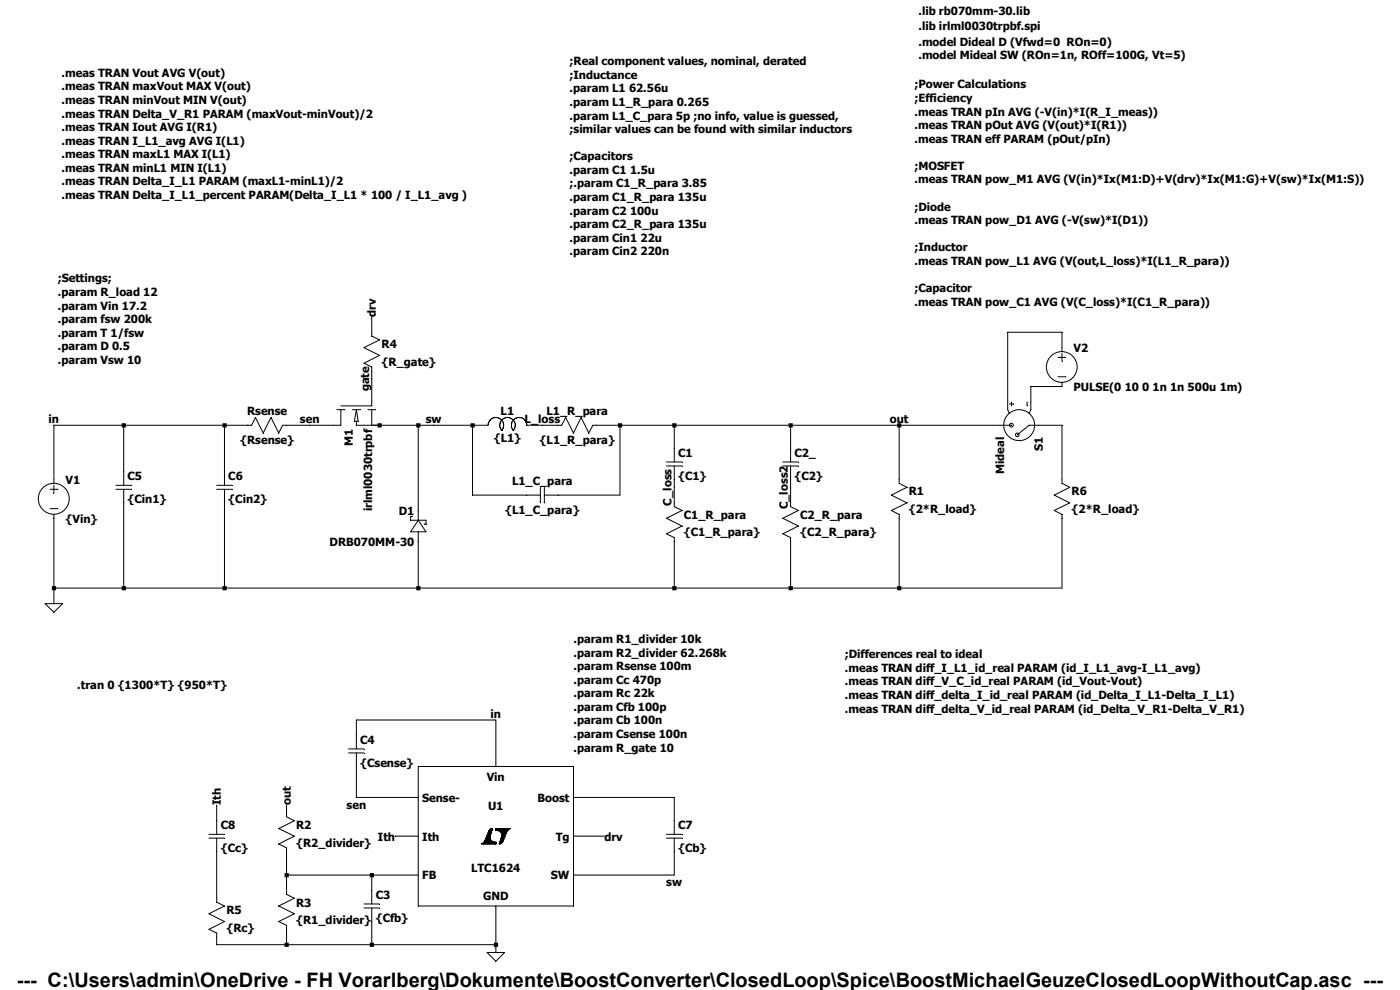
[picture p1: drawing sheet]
<svg xmlns="http://www.w3.org/2000/svg" width="297mm" height="210mm" viewBox="0 0 297 210" stroke-linecap="round" stroke-linejoin="round" font-family="sans-serif">
<defs><g id="words">
<text font-size="4.2" x="3.5" y="209.3">--- C:\Users\admin\OneDrive - FH Vorarlberg\Dokumente\BoostConverter\ClosedLoop\Spice\BoostMichaelGeuzeClosedLoopWithoutCap.asc ---</text>
<g font-size="2.4">
<text x="194.9" y="3.1">.lib rb070mm-30.lib</text>
<text x="194.9" y="6.4">.lib irlml0030trpbf.spi</text>
<text x="194.9" y="9.7">.model Dideal D (Vfwd=0 ROn=0)</text>
<text x="13.1" y="16.3">.meas TRAN Vout AVG V(out)</text>
<text x="120.8" y="13.8">;Real component values, nominal, derated</text>
<text x="120.8" y="16.7">;Inductance</text>
<text x="194.9" y="12.6">.model Mideal SW (ROn=1n, ROff=100G, Vt=5)</text>
<text x="13.1" y="19.2">.meas TRAN maxVout MAX V(out)</text>
<text x="13.1" y="22.1">.meas TRAN minVout MIN V(out)</text>
<text x="120.8" y="19.6">.param L1 62.56u</text>
<text x="120.8" y="22.5">.param L1_R_para 0.265</text>
<text x="194" y="18.8">;Power Calculations</text>
<text x="194" y="21.6">;Efficiency</text>
<text x="13.1" y="24.9">.meas TRAN Delta_V_R1 PARAM (maxVout-minVout)/2</text>
<text x="13.1" y="27.8">.meas TRAN Iout AVG I(R1)</text>
<text x="120.8" y="25.4">.param L1_C_para 5p ;no info, value is guessed,</text>
<text x="120.8" y="28.2">;similar values can be found with similar inductors</text>
<text x="194" y="24.5">.meas TRAN pIn AVG (-V(in)*I(R_I_meas))</text>
<text x="194" y="27.4">.meas TRAN pOut AVG (V(out)*I(R1))</text>
<text x="13.1" y="30.7">.meas TRAN I_L1_avg AVG I(L1)</text>
<text x="13.1" y="33.6">.meas TRAN maxL1 MAX I(L1)</text>
<text x="120.8" y="34">;Capacitors</text>
<text x="194" y="30.3">.meas TRAN eff PARAM (pOut/pIn)</text>
<text x="13.1" y="36.4">.meas TRAN minL1 MIN I(L1)</text>
<text x="13.1" y="39.3">.meas TRAN Delta_I_L1 PARAM (maxL1-minL1)/2</text>
<text x="120.8" y="36.9">.param C1 1.5u</text>
<text x="120.8" y="39.8">;.param C1_R_para 3.85</text>
<text x="194" y="36">;MOSFET</text>
<text x="194" y="38.9">.meas TRAN pow_M1 AVG (V(in)*Ix(M1:D)+V(drv)*Ix(M1:G)+V(sw)*Ix(M1:S))</text>
<text x="13.1" y="42.2">.meas TRAN Delta_I_L1_percent PARAM(Delta_I_L1 * 100 / I_L1_avg )</text>
<text x="120.8" y="42.6">.param C1_R_para 135u</text>
<text x="120.8" y="45.5">.param C2 100u</text>
<text x="194" y="44.7">;Diode</text>
<text x="194" y="47.5">.meas TRAN pow_D1 AVG (-V(sw)*I(D1))</text>
<text x="120.8" y="48.4">.param C2_R_para 135u</text>
<text x="120.8" y="51.3">.param Cin1 22u</text>
<text x="194" y="53.3">;Inductor</text>
<text x="12.3" y="59.9">;Settings;</text>
<text x="120.8" y="54.1">.param Cin2 220n</text>
<text x="194" y="56.2">.meas TRAN pow_L1 AVG (V(out,L_loss)*I(L1_R_para))</text>
<text x="12.3" y="62.8">.param R_load 12</text>
<text x="12.3" y="65.7">.param Vin 17.2</text>
<text x="194" y="61.9">;Capacitor</text>
<text x="194" y="64.8">.meas TRAN pow_C1 AVG (V(C_loss)*I(C1_R_para))</text>
<text x="12.3" y="68.5">.param fsw 200k</text>
<text x="12.3" y="71.4">.param T 1/fsw</text>
<text x="79.8" y="67.2" transform="rotate(-90 79.8 67.2)">drv</text>
<text x="12.3" y="74.3">.param D 0.5</text>
<text x="12.3" y="77.2">.param Vsw 10</text>
<text x="80.9" y="73.9">R4</text>
<text x="80.9" y="77.6">{R_gate}</text>
<text x="227.8" y="74.7">V2</text>
<text x="78.3" y="83" transform="rotate(-90 78.3 83)">gate</text>
<text x="227.8" y="82.9">PULSE(0 10 0 1n 1n 500u 1m)</text>
<text x="10.3" y="89.7">in</text>
<text x="52.4" y="88.1">Rsense</text>
<text x="63.6" y="89.7">sen</text>
<text x="90.3" y="89.7">sw</text>
<text x="106.2" y="88.1">L1</text>
<text x="111.3" y="89.7">L_loss</text>
<text x="116" y="88.1">L1_R_para</text>
<text x="188.8" y="89.7">out</text>
<text x="50.9" y="94.2">{Rsense}</text>
<text x="74.8" y="94.7" transform="rotate(-90 74.8 94.7)">M1</text>
<text x="104.7" y="93.7">{L1}</text>
<text x="114.5" y="94.2">{L1_R_para}</text>
<text x="221.2" y="95.7" transform="rotate(-90 221.2 95.7)">S1</text>
<text x="27.1" y="101.8">C5</text>
<text x="48.4" y="101.8">C6</text>
<text x="143.8" y="96.9">C1</text>
<text x="143.8" y="101.8">{C1}</text>
<text x="168.5" y="96.9">C2_</text>
<text x="168.5" y="101.8">{C2}</text>
<text x="213" y="100.5" transform="rotate(-90 213 100.5)">Mideal</text>
<text x="13.9" y="102.7">V1</text>
<text x="27.1" y="106.8">{Cin1}</text>
<text x="48.4" y="106.8">{Cin2}</text>
<text x="108.6" y="102.9">L1_C_para</text>
<text x="142.5" y="107.3" transform="rotate(-90 142.5 107.3)">C_loss</text>
<text x="192.8" y="105.1">R1</text>
<text x="227.3" y="105.1">R6</text>
<text x="13.9" y="110.9">{Vin}</text>
<text x="79" y="108.5" transform="rotate(-90 79 108.5)">irlml0030trpbf</text>
<text x="84.6" y="109.2">D1</text>
<text x="107.1" y="109.1">{L1_C_para}</text>
<text x="145.1" y="110.1">C1_R_para</text>
<text x="145.1" y="113.7">{C1_R_para}</text>
<text x="167.2" y="108" transform="rotate(-90 167.2 108)">C_loss2</text>
<text x="169.8" y="110.1">C2_R_para</text>
<text x="169.8" y="113.7">{C2_R_para}</text>
<text x="192.8" y="108.8">{2*R_load}</text>
<text x="227.3" y="108.8">{2*R_load}</text>
<text x="69.9" y="115.8">DRB070MM-30</text>
<text x="121.7" y="136.4">.param R1_divider 10k</text>
<text x="121.7" y="139.3">.param R2_divider 62.268k</text>
<text x="121.7" y="142.2">.param Rsense 100m</text>
<text x="179.2" y="139.7">;Differences real to ideal</text>
<text x="179.2" y="142.5">.meas TRAN diff_I_L1_id_real PARAM (id_I_L1_avg-I_L1_avg)</text>
<text x="16.4" y="146.3">.tran 0 {1300*T} {950*T}</text>
<text x="121.7" y="145">.param Cc 470p</text>
<text x="121.7" y="147.9">.param Rc 22k</text>
<text x="179.2" y="145.4">.meas TRAN diff_V_C_id_real PARAM (id_Vout-Vout)</text>
<text x="179.2" y="148.3">.meas TRAN diff_delta_I_id_real PARAM (id_Delta_I_L1-Delta_I_L1)</text>
<text x="104.1" y="152.2">in</text>
<text x="121.7" y="150.8">.param Cfb 100p</text>
<text x="121.7" y="153.7">.param Cb 100n</text>
<text x="179.2" y="151.2">.meas TRAN diff_delta_V_id_real PARAM (id_Delta_V_R1-Delta_V_R1)</text>
<text x="76.4" y="157.8">C4</text>
<text x="121.7" y="156.5">.param Csense 100n</text>
<text x="121.7" y="159.4">.param R_gate 10</text>
<text x="76.4" y="162.7">{Csense}</text>
<text x="103.3" y="165.8">Vin</text>
<text x="46.9" y="170.8" transform="rotate(-90 46.9 170.8)">Ith</text>
<text x="61.7" y="170.8" transform="rotate(-90 61.7 170.8)">out</text>
<text x="73.5" y="171.5">sen</text>
<text x="89.6" y="170.1">Sense-</text>
<text x="103.5" y="171.7">U1</text>
<text x="114" y="170.1">Boost</text>
<text x="46.8" y="175.9">C8</text>
<text x="62.8" y="175.9">R2</text>
<text x="62.8" y="179.6">{R2_divider}</text>
<text x="80.2" y="178.3">Ith</text>
<text x="89.6" y="178.3">Ith</text>
<text x="117.9" y="178.3">Tg</text>
<text x="128.2" y="178.3">drv</text>
<text x="143.8" y="175.9">C7</text>
<text x="46.8" y="180.8">{Cc}</text>
<text x="99.9" y="184.9">LTC1624</text>
<text x="143.8" y="180.8">{Cb}</text>
<text x="79.7" y="190.7">C3</text>
<text x="89.6" y="186.6">FB</text>
<text x="102.5" y="190.9">GND</text>
<text x="116.9" y="186.6">SW</text>
<text x="141.4" y="188">sw</text>
<text x="48" y="194">R5</text>
<text x="48" y="197.7">{Rc}</text>
<text x="62.8" y="192.3">R3</text>
<text x="62.8" y="196">{R1_divider}</text>
<text x="79.7" y="195.6">{Cfb}</text>
</g>
</g></defs>
<g fill="none" stroke="#000" stroke-width=".21">
<path d="M52.6 90.2h.8l.8-1.6 1.6 3.3 1.7-3.3 1.6 3.3 .8-1.7h.9M71.5 86.9h1.6M72.3 86.9v3.3h-1.6M74.8 86.9h1.6M75.6 89.4v.8h4.9M75.6 86.9l.4 2.5h-.8zM78.1 86.9h1.6M78.9 85.3v.8h-6.6M78.9 86.9v3.3M103.5 90.2a1.65 1.65 0 0 1 2.3-1.5 1.65 1.65 0 0 1 .6 2.7M106.5 91.4a1.64 1.64 0 0 1 0-2.4 1.64 1.64 0 0 1 2.3 0 1.64 1.64 0 0 1 0 2.4M111.8 90.2a1.63 1.63 0 0 0-2.3-1.5 1.63 1.63 0 0 0-.5 2.7"/>
<path d="M118.4 90.2h.8l.8-1.6 1.7 3.3 1.6-3.3 1.6 3.3 .9-1.7h.8M141.4 98h3.3M141.4 98.8h3.3M143 95.1v2.9M143 98.8v2.9M10.6 103.8h1.7M10.6 107.9h1.7M11.4 101.7v.8M11.4 103v1.6M11.4 109.1v.8M87.5 109.6h-.4v.8h3.3v.8h-.4M88.7 110.4l1.7 2.4h-3.3z"/>
<path d="M88.7 108.3v2.1M88.7 112.8v2.1M111.8 105h2.8M114.6 103.4v3.3M115.5 105h2.9M115.5 103.4v3.3M143 106.7v.8l1.7 .8-3.3 1.6 3.3 1.7-3.3 1.6 1.6 .8v.9M190.8 101.7v.8l1.6 .9-3.3 1.6 3.3 1.7-3.3 1.6 1.7 .8v.8"/>
<circle cx="11.4" cy="105.8" r="3.3"/>
</g>
<path d="M88.7 162.6h33v29.6h-33z" fill="#fff"/>
<g fill="none" stroke="#000" stroke-width=".21">
<path d="M78.9 67.2v4.1l1.6 .8-3.3 1.6 3.3 1.7-3.3 1.6 1.7 .9v7.4M224.5 75.8h1.6M224.5 79.9h1.6M225.3 74.6v-4.1h-11.5v16.4l.4 .9M225.3 75v1.6M26.2 90.2v12.8M47.6 90.2v12.8M52.6 90.2h-41.2v11.5M60.8 90.2h9.9M78.9 90.2h24.6M88.7 90.2v18.1M100.2 90.2v14.8h11.6"/>
<path d="M111.8 90.2h6.6M126.6 90.2h88M131.5 90.2v14.8h-13.1M143 90.2v4.9M166.1 98h3.3M166.1 98.8h3.3M167.7 90.2v7.8M167.7 98.8v8.7l1.7 .8-3.3 1.6 3.3 1.7-3.3 1.6 1.6 .8v10.8M190.8 90.2v11.5M214.2 85.7h.8M214.6 85.3v.8M215.8 92.2l2.5-2h7v12.3l1.6 .9-3.3 1.6 3.3 1.7-3.3 1.6 1.7 .8v15.7h-213.9"/>
<path d="M217.9 85.3v.8M225.3 81.2v.8h-6.6v4.9l-.4 .9M11.4 109.9v18.2M24.6 103h3.3M24.6 103.8h3.3M26.2 103.8v21M46 103h3.3M46 103.8h3.3M47.6 103.8v21M88.7 114.9v9.9M143 101.7v5M143 114.9v9.9"/>
<path d="M190.8 109.9v14.9M9.6 128.1h3.7l-1.9 1.8zM74 158.9h3.2M74 159.7h3.2M75.6 158.9v-6.2h29.6v9.9M75.6 159.7v9.5h13.1M44.3 177.8h3.3M44.3 177h3.3M46 170.8v6.2M46 177.8v13.6l1.6 .8-3.3 1.6 3.3 1.7-3.3 1.6 1.7 .9v2.4h59.2M60.8 170.8v2.5l1.6 .8-3.3 1.7 3.3 1.6-3.3 1.6 1.7 .9v9.8l1.6 .8-3.3 1.7 3.3 1.6-3.3 1.7 1.7 .8v4.1M83.8 177.4h4.9"/>
<path d="M88.7 162.6h33v29.6h-33zM102.3 178.9h2.9M102.4 178.9h2.8M102.4 178.9h2.9M102.5 178.8h2.8M102.6 178.7h2.7M102.7 178.6h2.3M102.7 178.6h2M102.8 178.5h1.6M102.8 178.5h1.7M102.8 178.4h1.6M102.9 178.4h1.4"/>
<path d="M102.9 178.3h1.3M102.9 178.2h1.2M103 178.1h1.1M103 178.1h1M103 178h1M103.1 177.9h.9M103.1 177.8h.9M103.2 177.7h.8M103.2 177.7h.7M103.2 177.6h.7M103.2 177.5h.7M103.3 177.5h.7"/>
<path d="M103.3 177.5h.6M103.3 177.3h.7M103.3 177.4h.7M103.3 177.2h.7M103.4 177.1h.6M103.4 177.2h.6M103.4 177h.7M103.4 177.1h.7M103.5 176.9h.6M103.5 176.8h.6M103.5 176.7h.7M103.6 176.7h.6"/>
<path d="M103.6 176.6h.6M103.6 176.5h.6M103.7 176.4h.6M103.8 176.2h.5M103.8 176.1h.6M103.9 176h.5M104 175.9h.4M104.1 175.8h.4M104.3 175.8h.2M104.3 176.3h-.6M104.4 176.1h-.6M105.1 176.1h2.7"/>
<path d="M105.1 176h2.8M105.1 175.9h2.8M105.1 176h2.7M105.2 175.8h3M105.2 175.8h3.1M105.2 179h-3.1M105.4 176.1h2.3M105.6 176.2h2.1M105.7 176.2h2M105.9 176.3h1.7M105.9 178.9h.4M106 178.9h.4"/>
<path d="M106 178.8h.5M106 178.7h.6M106 176.4h1.6M106.1 178.6h.5M106.1 178.5h.6M106.1 176.4h1.4M106.2 178.3h.6M106.2 178.4h.5M106.2 179h-.3M106.2 176.5h1.3M106.2 178.1h.6M106.3 176.6h1.1"/>
<path d="M106.3 178.1h.5M106.3 177.9h.6M106.3 177.8h.6M106.3 176.7h1.1M106.3 177.8h.7M106.3 177.7h.7M106.4 176.8h1M106.4 177.6h.6M106.4 177.7h.6M106.4 177.5h.7M106.4 176.9h.9M106.4 177h.9"/>
<path d="M106.4 177.1h.8M106.4 177h.8M106.4 177.4h.7M106.5 177.2h.7M106.5 177.3h.6M106.6 178.6h-.6M106.7 178.4h-.6M106.8 178.2h-.6M106.9 178h-.6M107.2 177.1l-.7 .1M107.3 176.9l-.9 .1M108 175.9h-2.8"/>
<path d="M121.7 177.4h6.5M121.7 169.2h21.3v7.8M141.4 177.8h3.3M141.4 177h3.3M143 177.8v7.8h-21.3M60.8 185.6h27.9M77.2 191.8h3.3M77.2 192.6h3.3M78.9 185.6v6.2M78.9 192.6v7.8M105.2 192.2v9.9M103.3 202.1h3.8l-1.9 1.8z"/>
<circle cx="225.3" cy="77.9" r="3.3"/>
<circle cx="214.6" cy="90.2" r=".4"/>
<circle cx="215.8" cy="92.2" r=".38"/>
<circle cx="216.2" cy="90.2" r="3.3"/>
</g>
<g fill="#000">
<path d="M104.8 200h.9v.9h-.9zM131.1 89.8h.9v.9h-.9zM142.6 89.8h.9v.9h-.9zM142.6 124.3h.9v.9h-.9zM167.3 89.8h.9v.9h-.9zM167.3 124.3h.9v.9h-.9zM190.3 89.8h.9v.9h-.9zM190.3 124.3h.9v.9h-.9z" fill-rule="evenodd"/>
<path d="M11 124.3h.9v.9h-.9zM25.8 89.8h.9v.9h-.9zM25.8 124.3h.9v.9h-.9zM47.2 89.8h.9v.9h-.9zM47.2 124.3h.9v.9h-.9zM60.4 185.2h.9v.9h-.9zM60.4 200h.9v.9h-.9zM78.4 185.2h.9v.9h-.9zM78.4 200h.9v.9h-.9zM80.1 89.8h.9v.9h-.9zM88.3 89.8h.9v.9h-.9zM88.3 124.3h.9v.9h-.9zM99.8 89.8h.9v.9h-.9z" fill-rule="evenodd"/>
</g>
<use href="#words"/>
</svg>
